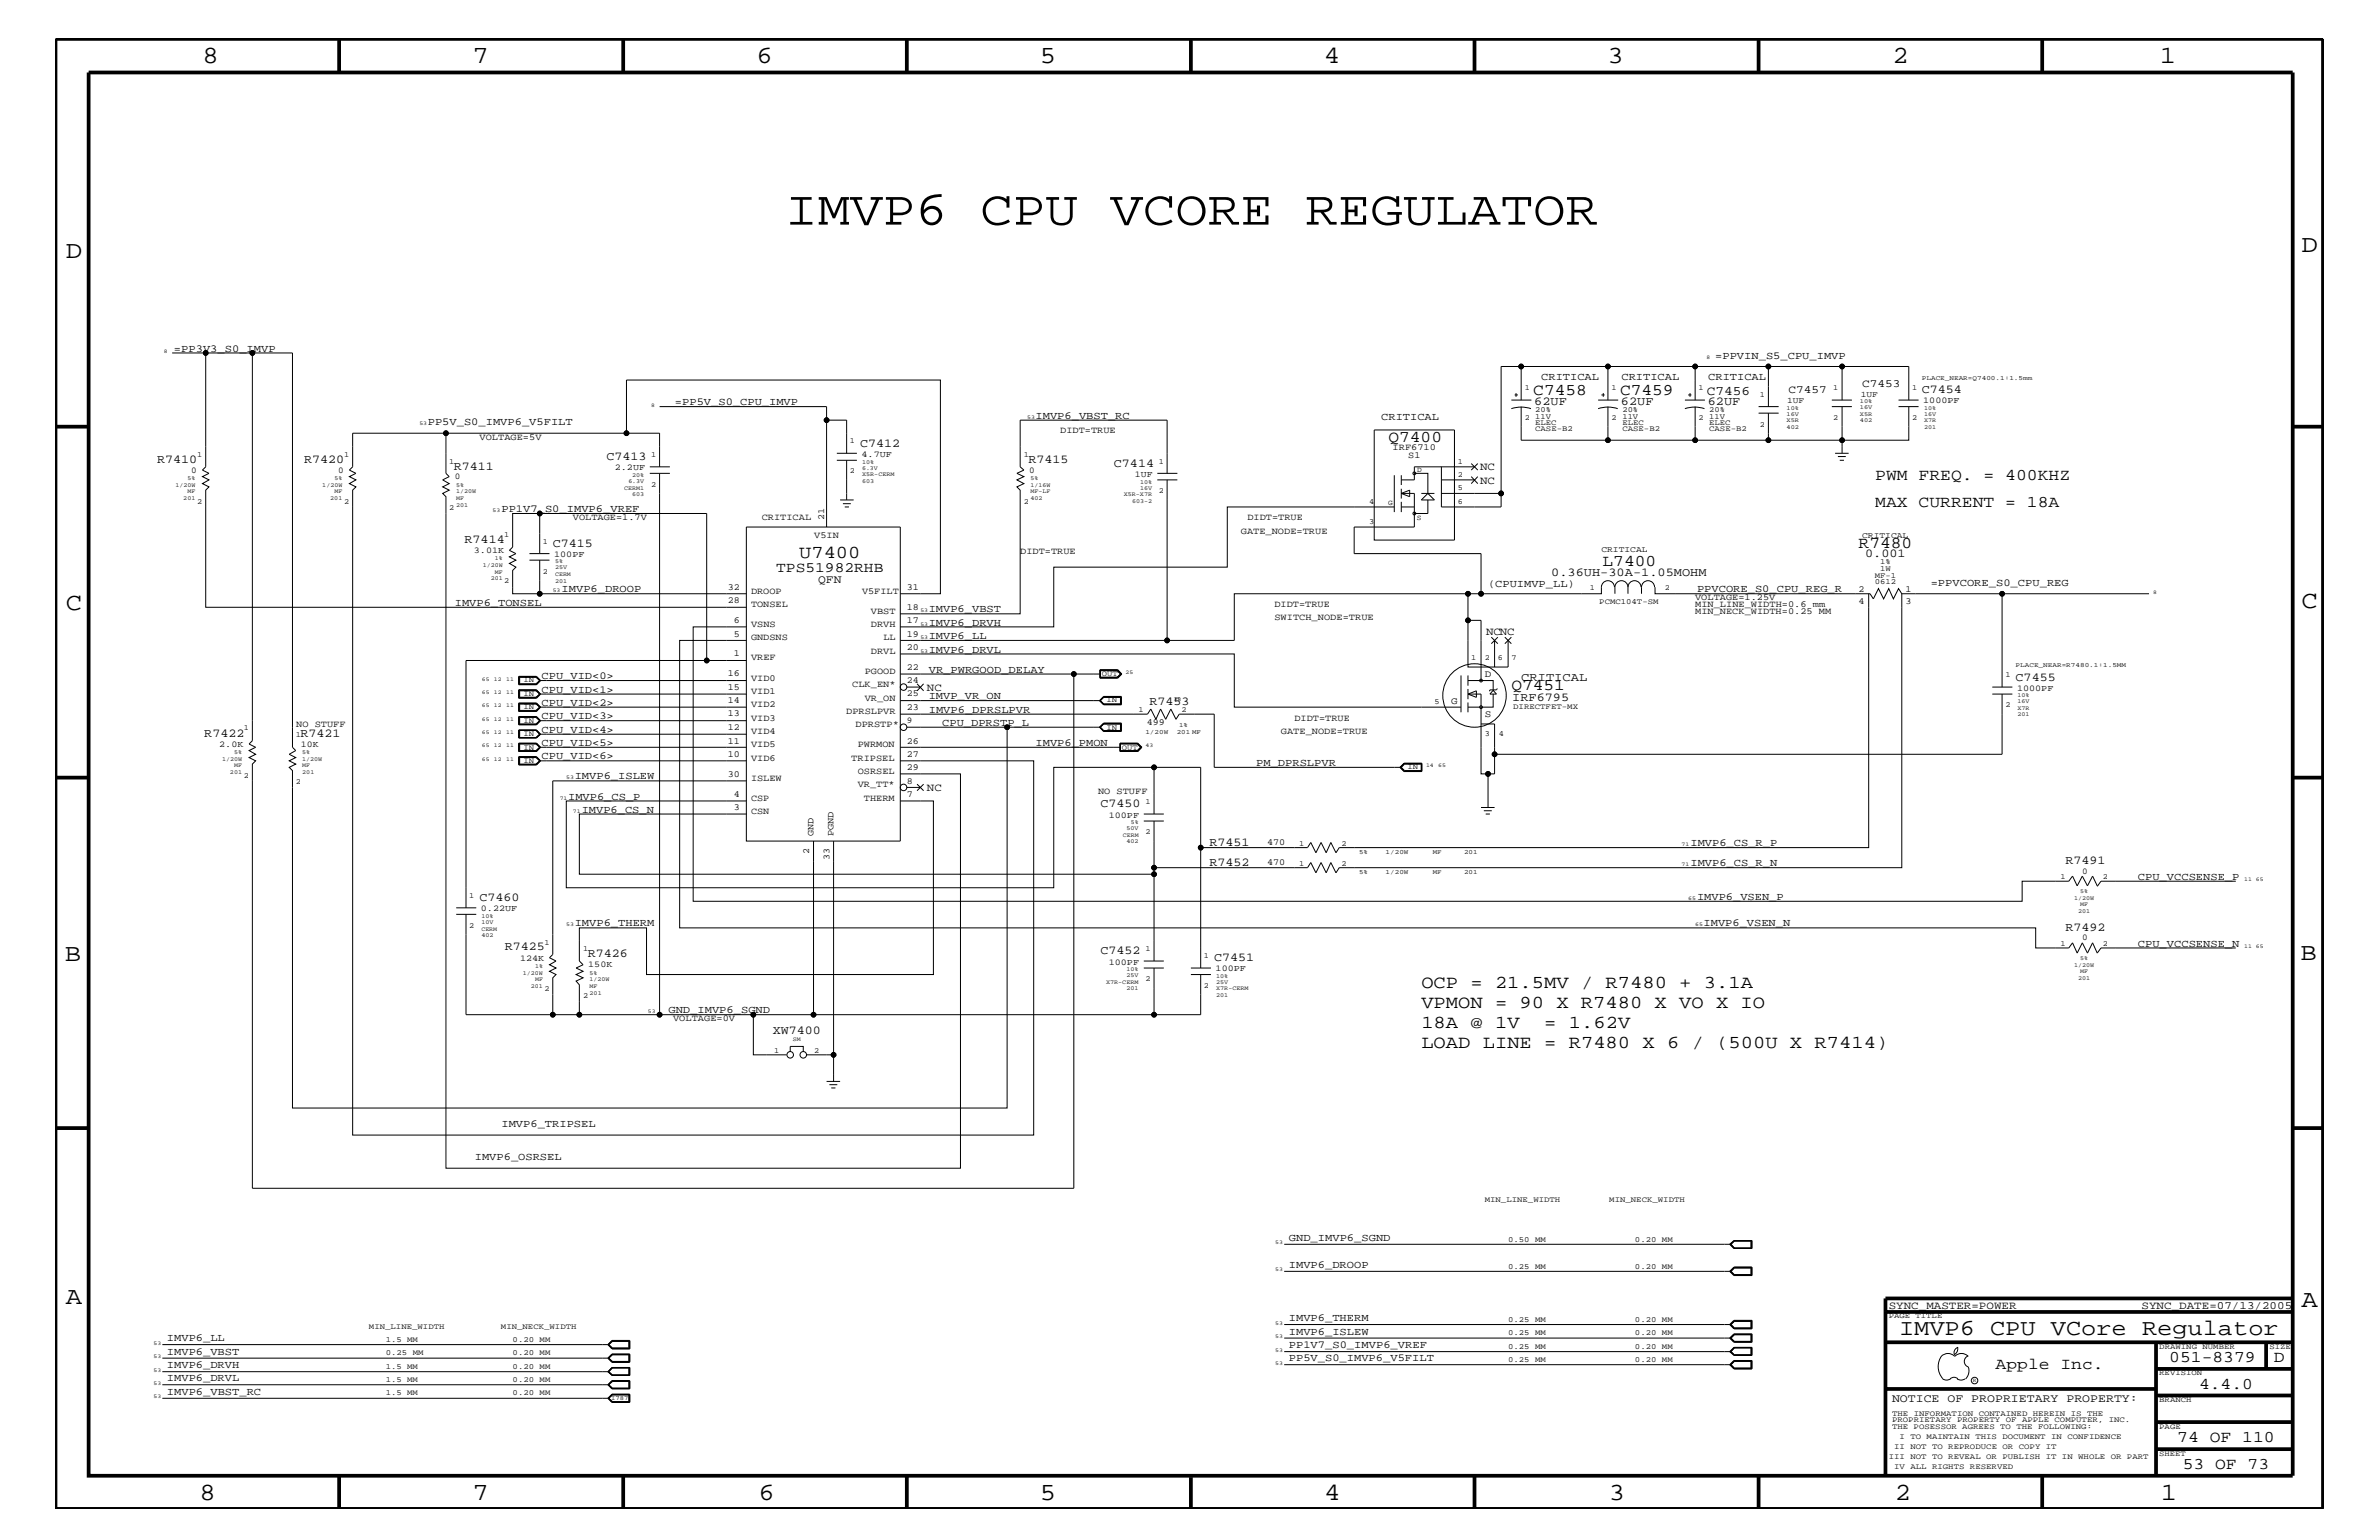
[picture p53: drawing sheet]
<svg xmlns="http://www.w3.org/2000/svg" width="432mm" height="279mm" viewBox="0 0 432 279" stroke-linecap="round" stroke-linejoin="round" font-family="sans-serif">
<defs><g id="words">
<text font-size="8.9" x="142.5" y="40.8">IMVP6 CPU VCORE REGULATOR</text>
<g font-size="4.5">
<text x="36.7" y="11.5">8</text>
<text x="85.8" y="11.5">7</text>
<text x="137.3" y="11.5">6</text>
<text x="188.7" y="11.5">5</text>
<text x="240.3" y="11.5">4</text>
<text x="291.8" y="11.5">3</text>
<text x="343.5" y="11.5">2</text>
<text x="392" y="11.5">1</text>
<text x="11.9" y="46.8">D</text>
<text x="417.7" y="45.7">D</text>
<text x="11.9" y="110.6">C</text>
<text x="417.7" y="110.3">C</text>
<text x="11.8" y="174.3">B</text>
<text x="417.6" y="174.2">B</text>
<text x="11.9" y="236.7">A</text>
<text x="417.7" y="237.1">A</text>
<text x="36.2" y="272.1">8</text>
<text x="85.8" y="272.1">7</text>
<text x="137.7" y="272.1">6</text>
<text x="188.7" y="272.1">5</text>
<text x="240.4" y="272.1">4</text>
<text x="292" y="272.1">3</text>
<text x="343.9" y="272.1">2</text>
<text x="392.2" y="272.1">1</text>
</g>
<text font-size="4.1" x="344.7" y="242.3">IMVP6 CPU VCore Regulator</text>
<g font-size="3.3">
<text x="145.1" y="101.2">U7400</text>
<text x="258" y="179.3">OCP = 21.5MV / R7480 + 3.1A</text>
<text x="258" y="182.9">VPMON = 90 X R7480 X VO X IO</text>
<text x="258" y="186.5">18A @ 1V</text>
<text x="258" y="190.2">LOAD LINE = R7480 X 6 / (500U X R7414)</text>
<text x="280.3" y="186.5">= 1.62V</text>
</g>
<g font-size="3">
<text x="278.3" y="71.7">C7458</text>
<text x="294" y="71.7">C7459</text>
<text x="252" y="80.2">Q7400</text>
<text x="340.4" y="87.1">PWM FREQ. = 400KHZ</text>
<text x="340.4" y="92">MAX CURRENT = 18A</text>
<text x="337.4" y="99.3">R7480</text>
<text x="290.9" y="102.7">L7400</text>
<text x="274.3" y="125.2">Q7451</text>
<text x="362.2" y="248.4">Apple Inc.</text>
<text x="393.7" y="247.1">051-8379</text>
<text x="399.2" y="252">4.4.0</text>
<text x="412.7" y="247.1">D</text>
<text x="395.2" y="261.6">74 OF 110</text>
<text x="396.2" y="266.6">53 OF 73</text>
</g>
<text font-size="2.6" x="140.9" y="103.7">TPS51982RHB</text>
<text font-size="2.4" x="309.8" y="71.7">C7456</text>
<g font-size="2.2">
<text x="348.8" y="71.3">C7454</text>
<text x="278.5" y="73.4">62UF</text>
<text x="294.2" y="73.4">62UF</text>
<text x="310" y="73.4">62UF</text>
<text x="28.5" y="83.9">R7410</text>
<text x="55.2" y="83.9">R7420</text>
<text x="110.1" y="83.5">C7413</text>
<text x="156.1" y="81.1">C7412</text>
<text x="186.7" y="83.9">R7415</text>
<text x="82.4" y="85.2">R7411</text>
<text x="202.2" y="84.7">C7414</text>
<text x="84.3" y="98.5">R7414</text>
<text x="100.3" y="99.3">C7415</text>
<text x="338.5" y="101">0.001</text>
<text x="281.6" y="104.4">0.36UH-30A-1.05MOHM</text>
<text x="276.1" y="123.5">CRITICAL</text>
<text x="365.8" y="123.5">C7455</text>
<text x="208.6" y="128">R7453</text>
<text x="274.5" y="127.1">IRF6795</text>
<text x="37.1" y="133.6">R7422</text>
<text x="54.5" y="133.6">R7421</text>
<text x="199.7" y="146.5">C7450</text>
<text x="219.5" y="153.4">R7451</text>
<text x="219.5" y="157.1">R7452</text>
<text x="374.9" y="156.8">R7491</text>
<text x="87" y="163.5">C7460</text>
<text x="91.6" y="172.4">R7425</text>
<text x="106.7" y="173.7">R7426</text>
<text x="199.7" y="173.2">C7452</text>
<text x="374.9" y="168.9">R7492</text>
<text x="220.4" y="174.4">C7451</text>
<text x="140.3" y="187.6">XW7400</text>
</g>
<g font-size="2.1">
<text x="148.5" y="105.8">QFN</text>
<text x="343.4" y="254.4">NOTICE OF PROPRIETARY PROPERTY:</text>
</g>
<g font-size="2">
<text x="324.6" y="71.3">C7457</text>
<text x="338" y="70.1">C7453</text>
<text x="268.6" y="85.3">NC</text>
<text x="268.6" y="87.7">NC</text>
<text x="269.7" y="115.3">NCNC</text>
<text x="168.2" y="125.3">NC</text>
<text x="168.2" y="143.5">NC</text>
<text x="342.8" y="237.4">SYNC_MASTER=POWER</text>
<text x="388.7" y="237.4">SYNC_DATE=07/13/2005</text>
</g>
<g font-size="1.9">
<text x="31.6" y="63.9">=PP3V3_S0_IMVP</text>
<text x="311.3" y="65.1">=PPVIN_S5_CPU_IMVP</text>
<text x="279.7" y="68.9">CRITICAL</text>
<text x="294.3" y="68.9">CRITICAL</text>
<text x="310" y="68.9">CRITICAL</text>
<text x="77.6" y="77.2">PP5V_S0_IMVP6_V5FILT</text>
<text x="122.5" y="73.5">=PP5V_S0_CPU_IMVP</text>
<text x="188" y="76">IMVP6_VBST_RC</text>
<text x="250.7" y="76.2">CRITICAL</text>
<text x="91" y="92.9">PP1V7_S0_IMVP6_VREF</text>
<text x="101.9" y="107.5">IMVP6_DROOP</text>
<text x="270.1" y="106.5">(CPUIMVP_LL)</text>
<text x="308" y="107.5">PPVCORE_S0_CPU_REG_R</text>
<text x="350.4" y="106.3">=PPVCORE_S0_CPU_REG</text>
<text x="82.5" y="109.9">IMVP6_TONSEL</text>
<text x="168.6" y="111.1">IMVP6_VBST</text>
<text x="168.6" y="113.6">IMVP6_DRVH</text>
<text x="168.6" y="118.4">IMVP6_DRVL</text>
<text x="168.6" y="115.9">IMVP6_LL</text>
<text x="98.3" y="123.2">CPU_VID&lt;0&gt;</text>
<text x="98.3" y="125.7">CPU_VID&lt;1&gt;</text>
<text x="168.6" y="122">VR_PWRGOOD_DELAY</text>
<text x="98.3" y="128">CPU_VID&lt;2&gt;</text>
<text x="98.3" y="130.5">CPU_VID&lt;3&gt;</text>
<text x="168.6" y="126.9">IMVP_VR_ON</text>
<text x="168.6" y="129.3">IMVP6_DPRSLPVR</text>
<text x="171" y="131.7">CPU_DPRSTP_L</text>
<text x="98.3" y="135.3">CPU_VID&lt;5&gt;</text>
<text x="98.3" y="133">CPU_VID&lt;4&gt;</text>
<text x="98.3" y="137.8">CPU_VID&lt;6&gt;</text>
<text x="188" y="135.3">IMVP6_PMON</text>
<text x="104.3" y="141.4">IMVP6_ISLEW</text>
<text x="228" y="139">PM_DPRSLPVR</text>
<text x="103.1" y="145.1">IMVP6_CS_P</text>
<text x="105.6" y="147.5">IMVP6_CS_N</text>
<text x="306.8" y="153.5">IMVP6_CS_R_P</text>
<text x="306.8" y="157.2">IMVP6_CS_R_N</text>
<text x="388" y="159.6">CPU_VCCSENSE_P</text>
<text x="308" y="163.3">IMVP6_VSEN_P</text>
<text x="104.3" y="168.1">IMVP6_THERM</text>
<text x="309.2" y="168.1">IMVP6_VSEN_N</text>
<text x="388" y="171.7">CPU_VCCSENSE_N</text>
<text x="121.3" y="183.8">GND_IMVP6_SGND</text>
<text x="91" y="204.4">IMVP6_TRIPSEL</text>
<text x="86.2" y="210.5">IMVP6_OSRSEL</text>
<text x="233.9" y="225.2">GND_IMVP6_SGND</text>
<text x="233.9" y="230.1">IMVP6_DROOP</text>
<text x="233.9" y="239.7">IMVP6_THERM</text>
<text x="30.3" y="243.4">IMVP6_LL</text>
<text x="30.3" y="245.8">IMVP6_VBST</text>
<text x="233.9" y="244.5">PP1V7_S0_IMVP6_VREF</text>
<text x="233.9" y="242.2">IMVP6_ISLEW</text>
<text x="30.3" y="248.2">IMVP6_DRVH</text>
<text x="30.3" y="250.6">IMVP6_DRVL</text>
<text x="233.9" y="247">PP5V_S0_IMVP6_V5FILT</text>
<text x="30.3" y="253.1">IMVP6_VBST_RC</text>
</g>
<g font-size="1.8">
<text x="269.5" y="122.9">D</text>
<text x="263.4" y="127.7">G</text>
<text x="269.5" y="130.2">S</text>
</g>
<g font-size="1.7">
<text x="87" y="79.9">VOLTAGE=5V</text>
<text x="192.4" y="78.6">DIDT=TRUE</text>
<text x="252.8" y="81.6">IRF6710</text>
<text x="255.6" y="83.1">S1</text>
<text x="104" y="94.3">VOLTAGE=1.7V</text>
<text x="138.3" y="94.3">CRITICAL</text>
<text x="149.6" y="94.3" transform="rotate(-90 149.6 94.3)">21</text>
<text x="226.4" y="94.3">DIDT=TRUE</text>
<text x="147.8" y="97.6">V5IN</text>
<text x="185.2" y="100.4">DIDT=TRUE</text>
<text x="225.2" y="96.8">GATE_NODE=TRUE</text>
<text x="132.1" y="107">32</text>
<text x="136.3" y="107.7">DROOP</text>
<text x="156.5" y="107.7">V5FILT</text>
<text x="164.6" y="107">31</text>
<text x="337.3" y="107.4">2</text>
<text x="345.9" y="107.4">1</text>
<text x="132.1" y="109.4">28</text>
<text x="133.2" y="113.1">6</text>
<text x="136.3" y="113.7">VSNS</text>
<text x="136.3" y="110.2">TONSEL</text>
<text x="158.1" y="113.7">DRVH</text>
<text x="158.1" y="111.4">VBST</text>
<text x="164.6" y="113.1">17</text>
<text x="164.6" y="110.6">18</text>
<text x="231.3" y="110.2">DIDT=TRUE</text>
<text x="231.3" y="112.6">SWITCH_NODE=TRUE</text>
<text x="307.7" y="108.9">VOLTAGE=1.25V</text>
<text x="307.7" y="110.2">MIN_LINE_WIDTH=0.6 mm</text>
<text x="307.7" y="111.4">MIN_NECK_WIDTH=0.25 MM</text>
<text x="337.3" y="109.7">4</text>
<text x="345.9" y="109.7">3</text>
<text x="133.2" y="115.5">5</text>
<text x="133.2" y="119.1">1</text>
<text x="136.3" y="116.2">GNDSNS</text>
<text x="136.3" y="119.8">VREF</text>
<text x="158.1" y="118.6">DRVL</text>
<text x="160.4" y="116.2">LL</text>
<text x="164.6" y="115.5">19</text>
<text x="164.6" y="117.9">20</text>
<text x="132.1" y="125.2">15</text>
<text x="132.1" y="122.7">16</text>
<text x="136.3" y="123.5">VID0</text>
<text x="136.3" y="125.9">VID1</text>
<text x="154.7" y="124.7">CLK_EN*</text>
<text x="157" y="122.3">PGOOD</text>
<text x="164.6" y="121.5">22</text>
<text x="164.6" y="124">24</text>
<text x="53.8" y="131.9">NO STUFF</text>
<text x="132.1" y="130">13</text>
<text x="132.1" y="127.6">14</text>
<text x="136.3" y="128.3">VID2</text>
<text x="136.3" y="130.8">VID3</text>
<text x="153.6" y="129.6">DPRSLPVR</text>
<text x="155.3" y="131.9">DPRSTP*</text>
<text x="157" y="127.1">VR_ON</text>
<text x="164.6" y="128.8">23</text>
<text x="164.6" y="126.4">25</text>
<text x="208.2" y="131.5">499</text>
<text x="234.9" y="130.8">DIDT=TRUE</text>
<text x="132.1" y="137.3">10</text>
<text x="132.1" y="134.9">11</text>
<text x="132.1" y="132.4">12</text>
<text x="136.3" y="133.2">VID4</text>
<text x="136.3" y="135.6">VID5</text>
<text x="155.7" y="135.6">PWRMON</text>
<text x="164.6" y="137.3">27</text>
<text x="164.6" y="134.9">26</text>
<text x="232.5" y="133.2">GATE_NODE=TRUE</text>
<text x="132.1" y="140.9">30</text>
<text x="136.3" y="141.7">ISLEW</text>
<text x="136.3" y="138">VID6</text>
<text x="154.5" y="138">TRIPSEL</text>
<text x="155.7" y="142.9">VR_TT*</text>
<text x="155.7" y="140.4">OSRSEL</text>
<text x="164.6" y="139.7">29</text>
<text x="164.6" y="142.2">8</text>
<text x="133.2" y="144.6">4</text>
<text x="133.2" y="147">3</text>
<text x="136.3" y="145.3">CSP</text>
<text x="136.3" y="147.7">CSN</text>
<text x="156.8" y="145.3">THERM</text>
<text x="164.6" y="144.6">7</text>
<text x="199.3" y="144">NO STUFF</text>
<text x="146.9" y="154.9" transform="rotate(-90 146.9 154.9)">2</text>
<text x="147.7" y="151.8" transform="rotate(-90 147.7 151.8)">GND</text>
<text x="150.5" y="156" transform="rotate(-90 150.5 156)">33</text>
<text x="151.3" y="151.8" transform="rotate(-90 151.3 151.8)">PGND</text>
<text x="230" y="153.3">470</text>
<text x="230" y="156.9">470</text>
<text x="122.2" y="185.3">VOLTAGE=0V</text>
</g>
<g font-size="1.6">
<text x="349.1" y="73.2">1000PF</text>
<text x="156.4" y="82.8">4.7UF</text>
<text x="34.7" y="85.8">0</text>
<text x="61.4" y="85.8">0</text>
<text x="82.5" y="87">0</text>
<text x="111.6" y="85.3">2.2UF</text>
<text x="186.8" y="85.8">0</text>
<text x="206" y="86.5">1UF</text>
<text x="86" y="100.4">3.01K</text>
<text x="100.6" y="101">100PF</text>
<text x="366.1" y="125.3">1000PF</text>
<text x="164.6" y="131.3">9</text>
<text x="39.8" y="135.5">2.0K</text>
<text x="54.6" y="135.5">10K</text>
<text x="201.3" y="148.4">100PF</text>
<text x="378" y="158.5">0</text>
<text x="87.3" y="165.3">0.22UF</text>
<text x="378" y="170.6">0</text>
<text x="94.4" y="174.3">124K</text>
<text x="106.8" y="175.5">150K</text>
<text x="201.3" y="175">100PF</text>
<text x="220.6" y="176.2">100PF</text>
</g>
<g font-size="1.5">
<text x="337.7" y="72">1UF</text>
<text x="324.4" y="73.2">1UF</text>
<text x="290.7" y="100.1">CRITICAL</text>
<text x="338" y="97.6">CRITICAL</text>
</g>
<g font-size="1.4">
<text x="276.8" y="70.7">1</text>
<text x="292.5" y="70.7">1</text>
<text x="308.3" y="70.7">1</text>
<text x="319.4" y="72">1</text>
<text x="332.7" y="70.7">1</text>
<text x="347" y="70.7">1</text>
<text x="276.8" y="76.2">2</text>
<text x="278.6" y="76">11V</text>
<text x="278.6" y="74.7">20%</text>
<text x="278.6" y="77.1">ELEC</text>
<text x="292.5" y="76.2">2</text>
<text x="294.5" y="74.7">20%</text>
<text x="294.5" y="76">11V</text>
<text x="294.5" y="77.1">ELEC</text>
<text x="308.3" y="76.2">2</text>
<text x="310.2" y="76">11V</text>
<text x="310.2" y="74.7">20%</text>
<text x="310.2" y="77.1">ELEC</text>
<text x="319.4" y="77.4">2</text>
<text x="332.7" y="76.2">2</text>
<text x="347" y="76.2">2</text>
<text x="35.8" y="82.8">1</text>
<text x="62.5" y="82.8">1</text>
<text x="118.2" y="82.8">1</text>
<text x="154.3" y="80.5">1</text>
<text x="185.8" y="82.8">1</text>
<text x="278.6" y="78.3">CASE-B2</text>
<text x="294.5" y="78.3">CASE-B2</text>
<text x="310.2" y="78.3">CASE-B2</text>
<text x="81.5" y="84.1">1</text>
<text x="118.2" y="88.3">2</text>
<text x="154.3" y="85.9">2</text>
<text x="210.3" y="89.5">2</text>
<text x="210.3" y="84.1">1</text>
<text x="257.2" y="85.6">D</text>
<text x="264.6" y="88.9">5</text>
<text x="264.6" y="86.5">2</text>
<text x="264.6" y="84.1">1</text>
<text x="35.8" y="91.4">2</text>
<text x="62.5" y="91.4">2</text>
<text x="81.5" y="92.6">2</text>
<text x="185.8" y="91.4">2</text>
<text x="248.5" y="95">3</text>
<text x="248.5" y="91.4">4</text>
<text x="252" y="91.6">G</text>
<text x="257.1" y="94.3">S</text>
<text x="264.6" y="91.4">6</text>
<text x="91.5" y="97.4">1</text>
<text x="98.6" y="98.7">1</text>
<text x="91.5" y="105.9">2</text>
<text x="98.6" y="104.1">2</text>
<text x="288.5" y="107.1">1</text>
<text x="302.2" y="107.1">2</text>
<text x="340.3" y="104.8">MF-1</text>
<text x="340.3" y="106">0612</text>
<text x="341.2" y="102.4">1%</text>
<text x="341.2" y="103.6">1W</text>
<text x="290.3" y="109.7">PCMC104T-SM</text>
<text x="267" y="119.8">1</text>
<text x="269.5" y="119.8">2</text>
<text x="271.9" y="119.8">6</text>
<text x="274.3" y="119.8">7</text>
<text x="95" y="123.8">IN</text>
<text x="200" y="122.6">OUT</text>
<text x="364" y="122.9">1</text>
<text x="95" y="126.3">IN</text>
<text x="95" y="128.7">IN</text>
<text x="95" y="131.1">IN</text>
<text x="200.8" y="127.5">IN</text>
<text x="206.7" y="129.1">1</text>
<text x="214.5" y="129.1">2</text>
<text x="260.3" y="127.7">5</text>
<text x="274.7" y="128.6">DIRECTFET-MX</text>
<text x="364" y="128.3">2</text>
<text x="44.3" y="132.5">1</text>
<text x="53.7" y="133.8">1</text>
<text x="95" y="133.5">IN</text>
<text x="95" y="136">IN</text>
<text x="200.8" y="132.4">IN</text>
<text x="203.6" y="136">OUT</text>
<text x="269.5" y="133.5">3</text>
<text x="272" y="133.5">4</text>
<text x="44.3" y="141.1">2</text>
<text x="53.7" y="142.3">2</text>
<text x="95" y="138.4">IN</text>
<text x="255.4" y="139.6">IN</text>
<text x="207.9" y="145.9">1</text>
<text x="207.9" y="151.3">2</text>
<text x="235.8" y="153.4">1</text>
<text x="243.5" y="153.4">2</text>
<text x="235.8" y="157.1">1</text>
<text x="243.5" y="157.1">2</text>
<text x="374" y="159.5">1</text>
<text x="381.7" y="159.5">2</text>
<text x="85.2" y="162.8">1</text>
<text x="85.2" y="168.3">2</text>
<text x="98.8" y="171.4">1</text>
<text x="105.8" y="172.6">1</text>
<text x="207.9" y="172.6">1</text>
<text x="218.5" y="173.8">1</text>
<text x="374" y="171.6">1</text>
<text x="381.7" y="171.6">2</text>
<text x="98.8" y="179.9">2</text>
<text x="207.9" y="178">2</text>
<text x="218.5" y="179.3">2</text>
<text x="105.8" y="181">2</text>
<text x="140.5" y="191">1</text>
<text x="147.8" y="191">2</text>
<text x="269.5" y="218.1">MIN_LINE_WIDTH</text>
<text x="292.1" y="218.1">MIN_NECK_WIDTH</text>
<text x="273.7" y="225.3">0.50 MM</text>
<text x="296.8" y="225.3">0.20 MM</text>
<text x="273.7" y="230.2">0.25 MM</text>
<text x="296.8" y="230.2">0.20 MM</text>
<text x="273.7" y="239.9">0.25 MM</text>
<text x="296.8" y="239.9">0.20 MM</text>
<text x="342.8" y="239.2">PAGE TITLE</text>
<text x="67" y="241.2">MIN_LINE_WIDTH</text>
<text x="70" y="245.9">0.25 MM</text>
<text x="70" y="243.5">1.5 MM</text>
<text x="90.9" y="241.2">MIN_NECK_WIDTH</text>
<text x="93" y="245.9">0.20 MM</text>
<text x="93" y="243.5">0.20 MM</text>
<text x="273.7" y="244.7">0.25 MM</text>
<text x="273.7" y="242.3">0.25 MM</text>
<text x="296.8" y="244.7">0.20 MM</text>
<text x="296.8" y="242.3">0.20 MM</text>
<text x="391.9" y="244.7">DRAWING NUMBER</text>
<text x="411.9" y="244.7">SIZE</text>
<text x="70" y="248.4">1.5 MM</text>
<text x="70" y="250.7">1.5 MM</text>
<text x="93" y="248.4">0.20 MM</text>
<text x="93" y="250.7">0.20 MM</text>
<text x="273.7" y="247.1">0.25 MM</text>
<text x="296.8" y="247.1">0.20 MM</text>
<text x="391.9" y="249.5">REVISION</text>
<text x="70" y="253.2">1.5 MM</text>
<text x="93" y="253.2">0.20 MM</text>
<text x="343.4" y="256.8">THE INFORMATION CONTAINED HEREIN IS THE</text>
<text x="391.9" y="254.4">BRANCH</text>
<text x="343.4" y="259.3">THE POSESSOR AGREES TO THE FOLLOWING:</text>
<text x="343.4" y="258">PROPRIETARY PROPERTY OF APPLE COMPUTER, INC.</text>
<text x="343.8" y="262.9">II NOT TO REPRODUCE OR COPY IT</text>
<text x="344.8" y="261.1">I TO MAINTAIN THIS DOCUMENT IN CONFIDENCE</text>
<text x="391.9" y="259.3">PAGE</text>
<text x="342.8" y="264.7">III NOT TO REVEAL OR PUBLISH IT IN WHOLE OR PART</text>
<text x="343.8" y="266.6">IV ALL RIGHTS RESERVED</text>
<text x="391.9" y="264.1">SHEET</text>
</g>
<g font-size="1.2">
<text x="348.8" y="68.9">PLACE_NEAR=Q7400.1:1.5mm</text>
<text x="365.8" y="121">PLACE_NEAR=R7480.1:1.5MM</text>
<text x="214" y="131.9">1%</text>
<text x="207.9" y="133.2">1/20W</text>
<text x="213.6" y="133.2">201 MF</text>
<text x="246.7" y="155">5%</text>
<text x="251.5" y="155">1/20W</text>
<text x="260.1" y="155">MF</text>
<text x="265.7" y="155">201</text>
<text x="246.7" y="158.6">5%</text>
<text x="251.5" y="158.6">1/20W</text>
<text x="260.1" y="158.6">MF</text>
<text x="265.7" y="158.6">201</text>
<text x="110.9" y="254">I787</text>
</g>
<g font-size="1.1">
<text x="324.3" y="77.9">402</text>
<text x="324.3" y="75.5">16V</text>
<text x="324.3" y="74.4">10%</text>
<text x="324.3" y="76.7">X5R</text>
<text x="337.6" y="75.5">X5R</text>
<text x="337.6" y="73.2">10%</text>
<text x="337.6" y="74.3">16V</text>
<text x="337.6" y="76.7">402</text>
<text x="349.2" y="76.7">X7R</text>
<text x="349.2" y="74.4">10%</text>
<text x="349.2" y="75.5">16V</text>
<text x="349.2" y="77.9">201</text>
<text x="31.8" y="88.3">1/20W</text>
<text x="34" y="89.5">MF</text>
<text x="34" y="87.1">5%</text>
<text x="58.5" y="88.3">1/20W</text>
<text x="60.7" y="87.1">5%</text>
<text x="60.7" y="89.5">MF</text>
<text x="82.8" y="88.3">5%</text>
<text x="82.8" y="89.5">1/20W</text>
<text x="113.3" y="88.8">CERM1</text>
<text x="114" y="87.6">6.3V</text>
<text x="114.7" y="86.5">20%</text>
<text x="156.5" y="86.4">X5R-CERM</text>
<text x="156.5" y="87.6">603</text>
<text x="156.5" y="84.1">10%</text>
<text x="156.5" y="85.2">6.3V</text>
<text x="187" y="87.1">5%</text>
<text x="187" y="89.5">MF-LF</text>
<text x="187" y="88.3">1/16W</text>
<text x="206.9" y="87.7">10%</text>
<text x="206.9" y="88.8">16V</text>
<text x="33.3" y="90.7">201</text>
<text x="59.9" y="90.7">201</text>
<text x="82.8" y="90.7">MF</text>
<text x="82.8" y="92">201</text>
<text x="114.7" y="90">603</text>
<text x="187" y="90.7">402</text>
<text x="204" y="90">X5R-X7R</text>
<text x="205.5" y="91.2">603-2</text>
<text x="89.8" y="101.6">1%</text>
<text x="87.6" y="102.9">1/20W</text>
<text x="89.1" y="105.3">201</text>
<text x="89.8" y="104.1">MF</text>
<text x="100.8" y="102.2">5%</text>
<text x="100.8" y="103.3">25V</text>
<text x="100.8" y="104.6">CERM</text>
<text x="100.8" y="105.8">201</text>
<text x="366.2" y="127.6">16V</text>
<text x="366.2" y="126.5">10%</text>
<text x="366.2" y="128.8">X7R</text>
<text x="366.2" y="130">201</text>
<text x="42.5" y="136.8">5%</text>
<text x="54.9" y="136.8">5%</text>
<text x="40.3" y="138">1/20W</text>
<text x="41.7" y="140.4">201</text>
<text x="42.5" y="139.2">MF</text>
<text x="54.9" y="140.4">201</text>
<text x="54.9" y="138">1/20W</text>
<text x="54.9" y="139.2">MF</text>
<text x="205.2" y="149.5">5%</text>
<text x="203.8" y="151.8">CERM</text>
<text x="204.5" y="150.7">50V</text>
<text x="204.5" y="153">402</text>
<text x="377.6" y="162">5%</text>
<text x="87.4" y="167.6">10V</text>
<text x="87.4" y="166.5">10%</text>
<text x="376.5" y="163.3">1/20W</text>
<text x="377.2" y="165.6">201</text>
<text x="377.6" y="164.5">MF</text>
<text x="87.4" y="168.9">CERM</text>
<text x="87.4" y="170">402</text>
<text x="94.9" y="176.8">1/20W</text>
<text x="96.4" y="179.3">201</text>
<text x="97.1" y="175.6">1%</text>
<text x="97.1" y="178">MF</text>
<text x="107" y="176.8">5%</text>
<text x="107" y="179.3">MF</text>
<text x="107" y="178">1/20W</text>
<text x="200.7" y="178.5">X7R-CERM</text>
<text x="204.5" y="179.7">201</text>
<text x="204.5" y="176.2">10%</text>
<text x="204.5" y="177.3">25V</text>
<text x="220.7" y="177.4">10%</text>
<text x="220.7" y="179.7">X7R-CERM</text>
<text x="220.7" y="178.5">25V</text>
<text x="376.5" y="175.4">1/20W</text>
<text x="377.2" y="177.7">201</text>
<text x="377.6" y="174.2">5%</text>
<text x="377.6" y="176.6">MF</text>
<text x="107" y="180.5">201</text>
<text x="220.7" y="181">201</text>
<text x="143.9" y="188.9">SM</text>
</g>
<g font-size="1">
<text x="29.7" y="64">8</text>
<text x="309.7" y="65.1">8</text>
<text x="76.1" y="77.2">53</text>
<text x="118.2" y="73.8">8</text>
<text x="186.4" y="76">53</text>
<text x="89.4" y="92.9">53</text>
<text x="100.3" y="107.5">53</text>
<text x="390.8" y="107.7">8</text>
<text x="167" y="111.1">53</text>
<text x="167" y="113.6">53</text>
<text x="167" y="115.9">53</text>
<text x="167" y="118.4">53</text>
<text x="87.5" y="123.5">65</text>
<text x="87.5" y="125.9">65</text>
<text x="89.7" y="123.5">12</text>
<text x="89.7" y="125.9">12</text>
<text x="91.9" y="123.5">11</text>
<text x="91.9" y="125.9">11</text>
<text x="204.3" y="122.3">25</text>
<text x="87.5" y="128.3">65</text>
<text x="87.5" y="130.8">65</text>
<text x="89.7" y="128.3">12</text>
<text x="89.7" y="130.8">12</text>
<text x="91.9" y="128.3">11</text>
<text x="91.9" y="130.8">11</text>
<text x="213" y="127.1">38</text>
<text x="87.5" y="133.2">65</text>
<text x="87.5" y="135.6">65</text>
<text x="89.7" y="133.2">12</text>
<text x="89.7" y="135.6">12</text>
<text x="91.9" y="133.2">11</text>
<text x="91.9" y="135.6">11</text>
<text x="207.9" y="135.6">43</text>
<text x="87.5" y="138">65</text>
<text x="89.7" y="138">12</text>
<text x="91.9" y="138">11</text>
<text x="102.8" y="141.4">53</text>
<text x="258.8" y="139.2">14</text>
<text x="261" y="139.2">65</text>
<text x="101.6" y="145.1">71</text>
<text x="104" y="147.5">71</text>
<text x="305.2" y="153.5">71</text>
<text x="305.2" y="157.2">71</text>
<text x="407.3" y="159.9">11 65</text>
<text x="306.4" y="163.3">65</text>
<text x="102.8" y="168.1">53</text>
<text x="307.7" y="168.1">65</text>
<text x="407.3" y="172">11 65</text>
<text x="117.6" y="183.8">53</text>
<text x="231.5" y="225.7">53</text>
<text x="231.5" y="230.7">53</text>
<text x="27.9" y="244">53</text>
<text x="231.5" y="242.8">53</text>
<text x="231.5" y="240.3">53</text>
<text x="231.5" y="245.2">53</text>
<text x="27.9" y="248.9">53</text>
<text x="27.9" y="246.4">53</text>
<text x="27.9" y="251.2">53</text>
<text x="231.5" y="247.6">53</text>
<text x="358.1" y="250.7">R</text>
<text x="27.9" y="253.7">53</text>
</g>
</g></defs>
<g fill="none" stroke="#000" stroke-width=".18">
<path d="M31.2 64h6.1v20.7l-.6 .6 1.2 .6-1.2 .6 1.2 .6-1.2 .6 1.2 .6-.6 .6v21.3h98.2M37.3 64h8.5v70.4l-.6 .6 1.2 .6-1.2 .6 1.2 .6-1.2 .6 1.2 .6-.6 .6v77h149.1v-93.3M45.8 64h7.3v71.6l.6 .6-1.2 .6 1.2 .6-1.2 .6 1.2 .6-1.2 .6 .6 .6v61.2h129.7v-69.1h16.9M80.9 78.6h32.8M119.7 73.8h30.3v21.8M150 76.2h3.7v6M249.4 78h14.6v20h-14.6zM274.3 74.1a5.8 5.8 0 0 1 3.6 0M274.3 72.6h3.7M274.9 71.7h.6M275.2 71.3v.7M276.1 72.6v-6.1h-3.6v23"/>
<path d="M276.1 66.5h15.7v6.1M276.1 73.8v6.1h15.7M290.1 74.1a5.8 5.8 0 0 1 3.5 0M290.1 72.6h3.6M290.7 71.7h.6M291 71.3v.7M291.8 73.8v6.1h15.9v-6.1M291.8 66.5h15.9v6.1M305.8 74.1a5.8 5.8 0 0 1 3.6 0M305.8 72.6h3.7M306.4 71.7h.6M306.7 71.3v.7"/>
<path d="M307.7 66.5h13.3v7.3M307.7 79.9h13.3M319.2 73.8h3.6M319.2 75h3.6M321 66.5h13.3v6.1M321 75v4.9M332.5 73.8h3.6M332.5 72.6h3.6M334.3 73.8v8.4M334.3 66.5h12.2v6.1M344.6 73.8h3.6M344.6 72.6h3.6"/>
<path d="M346.5 73.8v6.1h-25.5M98 93.2h30.3v26.6M117.9 84.7h3.7M117.9 85.9h3.7M119.7 84.7v-6.1h-6v-9.7h57v38.8h-7.3M119.7 85.9v98.2M135.5 95.6h27.9v57h-27.9zM151.9 82.2h3.6M151.9 83.5h3.6M152.5 90.7h2.4M153 91.4h1.4M153.3 92h.8"/>
<path d="M153.7 83.5v7.2M210.1 87.1h3.6M210.1 85.9h3.6M211.8 85.9v-9.7h-26.6v8.5l.6 .6-1.2 .6 1.2 .6-1.2 .6 1.2 .6-1.2 .6 .6 .6v22.5h-21.8M211.8 87.1v29.1h-48.4M253.1 92h-30.3v10.9h-31.5v10.8h-27.9M253.1 86.2v6.7M254.3 89.5h2.4v6.1h-10.9v4.8h23v7.3h21.9v-1.2a1.19 1.19 0 0 1 1.1-1.1 1.19 1.19 0 0 1 1.2 1.1M254.3 92h2.4M254.3 86.2v1.8M254.3 88.7v1.8M254.3 91v1.9"/>
<path d="M254.3 89.5l1.6-.6v1.2zM256.7 85.9h2.5v3.6l1.2 1.2h-2.4l1.2-1.2M258 89.5h2.4M259.2 90.7v2.5h-2.5M261.6 84.7v7.3h10.9v-2.5h-10.9M261.6 87.1h6M267 84.1l1.2 1.2M267 86.5l1.2 1.2M267.6 84.7h-10.9v2.4h-2.4M268.2 84.1l-1.2 1.2M268.2 86.5l-1.2 1.2M333.1 82.2h2.4"/>
<path d="M333.6 82.8h1.4M333.9 83.5h.8M96.1 101.6h3.6M96.1 100.4h3.6M98 100.4v-7.2h-5v6.1l-.5 .6 1.1 .5-1.1 .6 1.1 .6-1.1 .6 1.1 .7-.6 .6v4.2h42.5M98 101.6v6.1M135.5 116.2h-12.1v52.1h246.1v3.7h6l.7-.9 .8 1.8 1-1.8 .9 1.8 .9-1.8 .9 1.8 .6-.9h24.5M135.5 113.7h-9.7v49.8h241.2v-3.6h8.5l.7-1 .8 1.8 1-1.8 .9 1.8 .9-1.8 .9 1.8M135.5 119.8h-50.9v44.9M163.4 118.6h60.6v9.7h41.2M266.4 107.7h-42.4v8.5h-12.2M268.8 107.7h-2.4v4.9"/>
<path d="M270.7 115.6l1.2 1.2M271.3 116.2v4.8M271.9 115.6l-1.2 1.2M273.1 115.6l1.2 1.2M273.7 116.2v4.8h-7.3v-8.4h2.4v10.9M274.3 115.6l-1.2 1.2M295.5 106.5a1.19 1.19 0 0 1 1.2-1.1 1.19 1.19 0 0 1 1.2 1.1M295.5 106.5a1.19 1.19 0 0 0-1.2-1.1 1.19 1.19 0 0 0-1.2 1.1v1.2M295.5 106.5v1.2M300.3 106.5a1.19 1.19 0 0 0-1.2-1.1 1.19 1.19 0 0 0-1.2 1.1v1.2M300.4 106.5v1.2h39l.6 1 1-1.9 .9 1.9 .9-1.9 .9 1.9 .9-1.9 .6 .9h18.2M339.2 107.7v46.1h-96.1l-.6 .9-.9-1.8-.9 1.8-.9-1.8-1 1.8-.9-1.8-.6 .9h-19.4v-14.6h-8.4"/>
<path d="M345.2 107.7v49.7h-102.1l-.6 1-.9-1.9-.9 1.9-.9-1.9-1 1.9-.9-1.9-.6 .9h-27.8v-8.4M390.1 107.7h-26.7v17M94.1 125.2h3.3l.7 .7-.7 .8h-3.3zM94.1 134.8h3.3l.7 .8-.7 .7h-3.3zM94.1 134.9h3.3M94.1 122.7h3.3l.7 .8-.7 .7h-3.3zM94.1 127.5h3.3l.7 .8-.7 .8h-3.3zM94.1 130h3.3l.7 .8-.7 .7h-3.3zM94.1 137.3h3.3l.7 .7-.7 .8h-3.3zM94.1 124.1h3.3M94.1 122.8h3.3M94.1 127.6h3.3l.6 .7-.6 .8"/>
<path d="M94.1 131.4h3.3M94.1 130.1h3.3M94.1 138.7h3.3M94.1 137.4h3.3M94.2 134.9v1.4h3.2l.6-.7M94.2 127.7h3.2l.6 .6-.6 .7h-3.2zM94.2 125.3h3.2l.6 .6-.6 .6h-3.2zM94.2 122.8v1.3M94.2 130.1v1.3M94.2 132.5h3.2l.6 .7-.6 .6h-3.2zM94.2 137.4v1.3M94.3 130.2h3l.7 .6-.7 .5h-3z"/>
<path d="M94.3 122.9h3l.7 .6-.7 .6h-3zM94.3 135h3l.7 .6-.7 .6h-3zM94.3 127.7v1.2h3l.7-.6M94.3 132.5v1.3M94.3 137.4h3l.7 .6-.7 .6h-3zM97.3 127.7l.7 .6M97.3 132.5l.7 .7M97.4 132.4h-3.3v1.5h3.3M97.4 122.8l.6 .7-.6 .6M97.4 122.8l.6 .7M97.4 125.2l.6 .7-.6 .7h-3.3M97.4 130.1l.6 .7-.6 .6"/>
<path d="M97.4 130.1l.6 .7M97.4 132.4l.7 .8-.7 .7M97.4 132.4l.6 .8-.6 .7M97.4 134.9l.6 .7-.6 .7M97.4 134.9l.6 .7M97.4 137.4l.6 .6-.6 .7M97.4 137.4l.6 .6M98 125.9h37.5M98 128.3h37.5M98 135.6h37.5M98 138h37.5M98 123.5h37.5"/>
<path d="M98 130.8h37.5M98 133.2h37.5M98 125.9l-.7-.6h-3v1.2M98 123.5l-.6 .6M98 125.9l-.7 .6M98 130.8l-.6 .6M98 133.2l-.7 .6M98 138l-.6 .7M163.4 138h24.2v67.9h-123.6v-117l.6-.6-1.2-.6 1.2-.6-1.2-.6 1.2-.6-1.2-.6 .6-.6v-6.1h16.9v7.3l.6 .6-1.2 .6 1.2 .6-1.2 .6 1.2 .6-1.2 .6 .6 .6v121.8h93.4v-71.5h-10.9M163.4 122.3h36.3M163.4 135.6h40M163.4 127.1h36.3"/>
<path d="M163.4 129.6h44.9l.6-1 .9 1.9 .9-1.9 .9 1.9 .9-1.9 .9 1.9 .6-.9h6.4v9.6h33.9M164.6 124.7h2.4M164.6 131.9h18.2M166.5 124.1l1.1 1.2M167.6 124.1l-1.1 1.2M199.6 131.9l.7-.7h3.2v1.5h-3.2zM199.6 121.5h3.3l.7 .8-.7 .7h-3.3zM199.6 131.9l.7-.6h3.2v1.4M199.6 131.9l.7 .8M199.6 131.9l.7 .7h3.2M199.7 121.6h3.1l.7 .7-.7 .6h-3.1zM199.7 121.7h3.1l.6 .6-.6 .6"/>
<path d="M200.3 126.5h3.1v1.2h-3.1l-.6-.6zM200.3 131.3l-.6 .6 .6 .6h3.1v-1.2M200.3 131.3h3.2M200.3 126.4h3.2v1.5h-3.2l-.7-.8zM200.3 126.4h3.2v1.4h-3.2l-.7-.7zM200.3 131.3l-.7 .6M202.9 121.5l.6 .8-.6 .7h-3.3M203.3 134.8h3.2l.8 .8-.8 .7h-3.2zM203.3 134.9h3.2l.7 .7-.7 .7M203.4 134.9v1.4h3l.7-.7-.7-.7M203.4 135h3l.6 .6-.6 .6h-3M254.1 139.2l.7-.7h3.3v1.5h-3.3z"/>
<path d="M254.8 138.5l-.6 .7 .6 .7M254.8 139.9h3.3M254.8 138.5h3.3M254.8 138.5l-.5 .7 .5 .7M258 138.6h-3.1l-.6 .6 .6 .6h3.1M258 138.5v1.4M265.2 122.5v6.7M266.4 123.5h4.6v1.7M266.4 125.9h2.4v14.5h1.3v6.1M266.4 122.5v1.9M266.4 125v1.9M266.4 127.5v1.7"/>
<path d="M266.4 125.9l1.6-.6v1.2zM268.8 131.3h2.5v9.1h-1.2M271 125.3l.6 .6h-1.2zM271 125.9v2.4h-4.6M271.8 124.9l-.2 .3h-1.2l-.1 .2M361.6 125.9h3.7M361.6 124.7h3.7M363.4 125.9v10.9h-92.1M135.5 141.7h-35.2v31.5l-.6 .6 1.2 .6-1.2 .6 1.2 .6-1.2 .6 1.2 .6-.6 .6v6.7h-15.7v-18.2M135.5 147.7h-30.3v10.9h104.3v15.8M135.5 145.3h-32.7v15.8h88.5v-21.9h18.2v8.5M147.7 152.6v31.5"/>
<path d="M151.3 152.6v38.8M163.4 145.3h6v31.5h-52.1v-8.5h-12.1v6.1l.6 .6-1.2 .6 1.2 .6-1.2 .6 1.2 .6-1.2 .6 .6 .7v5.4h-4.9M164.6 142.9h2.4M166.5 142.3l1.1 1.2M167.6 142.3l-1.1 1.2M207.6 147.7h3.6M207.6 149h3.6M209.5 157.4v1.2M217.9 153.8v21.8M268.8 146.5h2.5M269.3 147.1h1.5M269.7 147.7h.7"/>
<path d="M405.8 159.9h-24.5l-.6 .9M82.8 165.9h3.6M82.8 164.7h3.6M207.6 175.6h3.6M207.6 174.4h3.6M209.5 175.6v8.5M216.2 176.8h3.6M216.2 175.6h3.6M217.9 176.8v7.3h-70.2M105.2 184.1h31.5M143.4 190.8v-.9h2.4v.9M146.4 191.4h4.9v4.8"/>
<path d="M147.7 184.1h-11v7.3h6M150 196.2h2.5M150.5 196.8h1.5M150.9 197.4h.7M233.1 225.7h81.1M233.1 230.7h81.1M313.9 225.7l.8-.6h3.3v1.4h-3.3zM314.2 225.7l.6 .7M314.2 230.7l.6 .6h3M314.7 229.9h3.3v1.5h-3.3l-.8-.7zM314.7 239.6h3.3v1.5h-3.3l-.8-.8zM314.8 225.2h3v1.2h-3"/>
<path d="M314.8 231.3l-.7-.6 .7-.7h3v1.3M314.8 225.2l-.7 .5 .7 .7M314.8 225.1l-.8 .6 .8 .8M314.8 225.2l-.6 .5M314.8 229.9l-.8 .8 .8 .6M314.8 239.7l-.6 .6M317.8 230.1h-3l-.6 .6M317.9 225.1v1.4M317.9 229.9v1.4h-3.1M29.5 244h81M29.5 246.4h81M29.5 251.2h81"/>
<path d="M29.5 248.9h81M29.5 253.7h81M110.3 244l.8-.8h3.2v1.5h-3.2zM110.3 246.4l.8-.8h3.2v1.6h-3.2zM110.3 251.2l.8-.7h3.2v1.5h-3.2zM110.3 253.7l.8-.8h3.2v1.6h-3.2zM110.5 244l.6-.6h3.1v1.2h-3.1zM110.5 246.4l.7-.6h2.9v1.2h-2.9zM110.5 251.2l.7-.6h2.9v1.2h-2.9zM110.5 253.7l.7-.6h2.9v1.2h-2.9zM110.5 246.4l.6 .7M110.5 251.2l.6 .7"/>
<path d="M110.5 248.9l.7 .6M110.5 253.7l.6 .7M111.1 248.2h3.1v1.3h-3.1l-.6-.6zM111.1 248.1h3.2v1.4h-3.2M111.1 245.7l-.7 .7 .7 .7M111.1 247.1h3.2M111.1 245.7h3.2M111.1 245.7l-.6 .7M111.1 250.6l-.7 .6 .7 .7M111.1 251.9h3.2M111.1 250.6h3.2M111.1 250.6l-.6 .6"/>
<path d="M111.1 248.1l-.8 .8 .8 .6M111.1 248.1l-.7 .8 .7 .6M111.1 253l-.7 .7 .7 .7M111.1 254.4h3.2M111.1 253h3.2M111.1 253l-.6 .7M111.2 243.4l-.7 .6M111.2 248.2l-.7 .7M114.1 243.4v1.1h-2.9l-.7-.5M114.1 248.2v1.3M114.2 245.7v1.4M114.2 250.6v1.3"/>
<path d="M114.2 253v1.4M114.3 243.3h-3.2l-.7 .7 .7 .7M233.1 240.3h81.1M233.1 242.8h81.1M233.1 245.2h81.1M233.1 247.6h81.1M314.1 240.3l.7-.6h3v1.3h-3zM314.2 240.3l.6 .6h3M314.2 242.8l.6 .6h3M314.2 245.2l.6 .6M314.2 247.6l.6 .6h3M314.7 242h3.3v1.5h-3.3l-.8-.7z"/>
<path d="M314.7 244.5h3.3v1.4h-3.3l-.8-.7zM314.7 246.8h3.3v1.6h-3.3l-.8-.8zM314.8 244.5h3v1.3h-3M314.8 246.9l-.7 .7 .7 .7h3v-1.4M314.8 241.1l-.8-.8 .8-.7h3.1v1.5M314.8 242.1h3.1v1.3h-3.1M314.8 246.9h3.1v1.5M314.8 242.1l-.7 .7 .7 .6M314.8 242.1l-.8 .7 .8 .6M314.8 244.5l-.7 .7 .7 .6M314.8 244.5l-.8 .7 .8 .7M314.8 244.5l-.6 .7"/>
<path d="M314.8 246.9l-.8 .7 .8 .8M317.8 242.1v1.3M317.8 242.2h-3l-.6 .6M317.8 247h-3l-.6 .6M317.9 244.5v1.4M352.3 246.1a1.69 1.69 0 0 1 2.5 0 1.72 1.72 0 0 1 2.4 0M352.4 246a3.2 3.2 0 0 0 .4 4.3l.8 .1 .4-.2M354 250.2l.7-.3 .7 .3M355.2 250.2l.7 .2 .7-.2M355.3 244.4v.3a1.18 1.18 0 0 1-.6 1.1M355.4 244.4a.99 .99 0 0 0-.6 1.4M357.2 246a1.04 1.04 0 0 0-.7 1 1.04 1.04 0 0 0 .7 1"/>
<path d="M357.3 248l.1 .7a2.11 2.11 0 0 1-.6 1.5"/>
<circle cx="37.3" cy="64" r=".42"/>
<circle cx="45.8" cy="64" r=".42"/>
<circle cx="80.9" cy="78.6" r=".42"/>
<circle cx="113.7" cy="78.6" r=".42"/>
<circle cx="150" cy="76.2" r=".42"/>
<circle cx="276.1" cy="66.5" r=".42"/>
<circle cx="291.8" cy="66.5" r=".42"/>
<circle cx="291.8" cy="79.9" r=".42"/>
<circle cx="307.7" cy="66.5" r=".42"/>
<circle cx="307.7" cy="79.9" r=".42"/>
<circle cx="321" cy="66.5" r=".42"/>
<circle cx="321" cy="79.9" r=".42"/>
<circle cx="334.3" cy="66.5" r=".42"/>
<circle cx="334.3" cy="79.9" r=".42"/>
<circle cx="98" cy="93.2" r=".42"/>
<circle cx="256.7" cy="93.2" r=".25"/>
<circle cx="256.7" cy="85.9" r=".25"/>
<circle cx="272.5" cy="89.5" r=".42"/>
<circle cx="98" cy="107.7" r=".42"/>
<circle cx="128.3" cy="119.8" r=".42"/>
<circle cx="211.8" cy="116.2" r=".42"/>
<circle cx="266.4" cy="107.7" r=".42"/>
<circle cx="266.4" cy="112.6" r=".42"/>
<circle cx="268.8" cy="107.7" r=".42"/>
<circle cx="363.4" cy="107.7" r=".42"/>
<circle cx="164" cy="124.7" r=".59"/>
<circle cx="164" cy="131.9" r=".59"/>
<circle cx="182.8" cy="131.9" r=".42"/>
<circle cx="194.9" cy="122.3" r=".42"/>
<circle cx="209.5" cy="139.2" r=".42"/>
<circle cx="267.6" cy="126.2" r="5.8"/>
<circle cx="268.8" cy="123.5" r=".25"/>
<circle cx="268.8" cy="128.3" r=".25"/>
<circle cx="271.3" cy="136.8" r=".42"/>
<circle cx="164" cy="142.9" r=".59"/>
<circle cx="209.5" cy="157.4" r=".42"/>
<circle cx="209.5" cy="158.6" r=".42"/>
<circle cx="217.9" cy="153.8" r=".42"/>
<circle cx="270.1" cy="140.4" r=".42"/>
<circle cx="100.3" cy="184.1" r=".42"/>
<circle cx="105.2" cy="184.1" r=".42"/>
<circle cx="119.7" cy="184.1" r=".42"/>
<circle cx="136.7" cy="184.1" r=".42"/>
<circle cx="143.4" cy="191.4" r=".59"/>
<circle cx="145.8" cy="191.4" r=".59"/>
<circle cx="147.7" cy="184.1" r=".42"/>
<circle cx="151.3" cy="191.4" r=".42"/>
<circle cx="209.5" cy="184.1" r=".42"/>
<circle cx="358.4" cy="250.5" r=".59"/>
</g>
<g fill="none" stroke="#000" stroke-width=".68" stroke-linecap="butt">
<path d="M10.1 7.1h411.5v266.7h-411.5zM16.1 13.2h400v254.5h-400zM61.6 7.1v6.1M113.1 7.1v6.1M164.6 7.1v6.1M216.2 7.1v6.1M267.6 7.1v6.1M319.2 7.1v6.1M370.7 7.1v6.1M10.1 77.4h6M416.1 77.4h5.5M10.1 141.1h6"/>
<path d="M416.1 141.1h5.5M10.1 204.7h6M416.1 204.7h5.5M342.2 238h73.9M416.1 235.6h-73.9v32.1M342.2 243.5h73.9M342.2 252h49.1M391.3 243.5v24.2M391.3 258h24.8M391.3 253.2h24.8M391.3 248.4h24.8M411.3 243.5v4.9"/>
<path d="M61.6 267.7v6.1M113.1 267.7v6.1M164.6 267.7v6.1M216.2 268v5.8M267.6 267.7v6.1M319.2 267.7v6.1M370.7 267.7v6.1M391.3 262.9h24.8"/>
</g>
<g fill="#000">
<circle cx="37.3" cy="64" r=".42"/>
<circle cx="45.8" cy="64" r=".42"/>
<circle cx="80.9" cy="78.6" r=".42"/>
<circle cx="113.7" cy="78.6" r=".42"/>
<circle cx="150" cy="76.2" r=".42"/>
<circle cx="276.1" cy="66.5" r=".42"/>
<circle cx="291.8" cy="66.5" r=".42"/>
<circle cx="291.8" cy="79.9" r=".42"/>
<circle cx="307.7" cy="66.5" r=".42"/>
<circle cx="307.7" cy="79.9" r=".42"/>
<circle cx="321" cy="66.5" r=".42"/>
<circle cx="321" cy="79.9" r=".42"/>
<circle cx="334.3" cy="66.5" r=".42"/>
<circle cx="334.3" cy="79.9" r=".42"/>
<circle cx="98" cy="93.2" r=".42"/>
<circle cx="272.5" cy="89.5" r=".42"/>
<circle cx="98" cy="107.7" r=".42"/>
<circle cx="128.3" cy="119.8" r=".42"/>
<circle cx="211.8" cy="116.2" r=".42"/>
<circle cx="266.4" cy="107.7" r=".42"/>
<circle cx="266.4" cy="112.6" r=".42"/>
<circle cx="268.8" cy="107.7" r=".42"/>
<circle cx="363.4" cy="107.7" r=".42"/>
<circle cx="182.8" cy="131.9" r=".42"/>
<circle cx="194.9" cy="122.3" r=".42"/>
<circle cx="209.5" cy="139.2" r=".42"/>
<circle cx="271.3" cy="136.8" r=".42"/>
<circle cx="209.5" cy="157.4" r=".42"/>
<circle cx="209.5" cy="158.6" r=".42"/>
<circle cx="217.9" cy="153.8" r=".42"/>
<circle cx="270.1" cy="140.4" r=".42"/>
<circle cx="100.3" cy="184.1" r=".42"/>
<circle cx="105.2" cy="184.1" r=".42"/>
<circle cx="119.7" cy="184.1" r=".42"/>
<circle cx="136.7" cy="184.1" r=".42"/>
<circle cx="147.7" cy="184.1" r=".42"/>
<circle cx="151.3" cy="191.4" r=".42"/>
<circle cx="209.5" cy="184.1" r=".42"/>
</g>
<use href="#words"/>
</svg>
